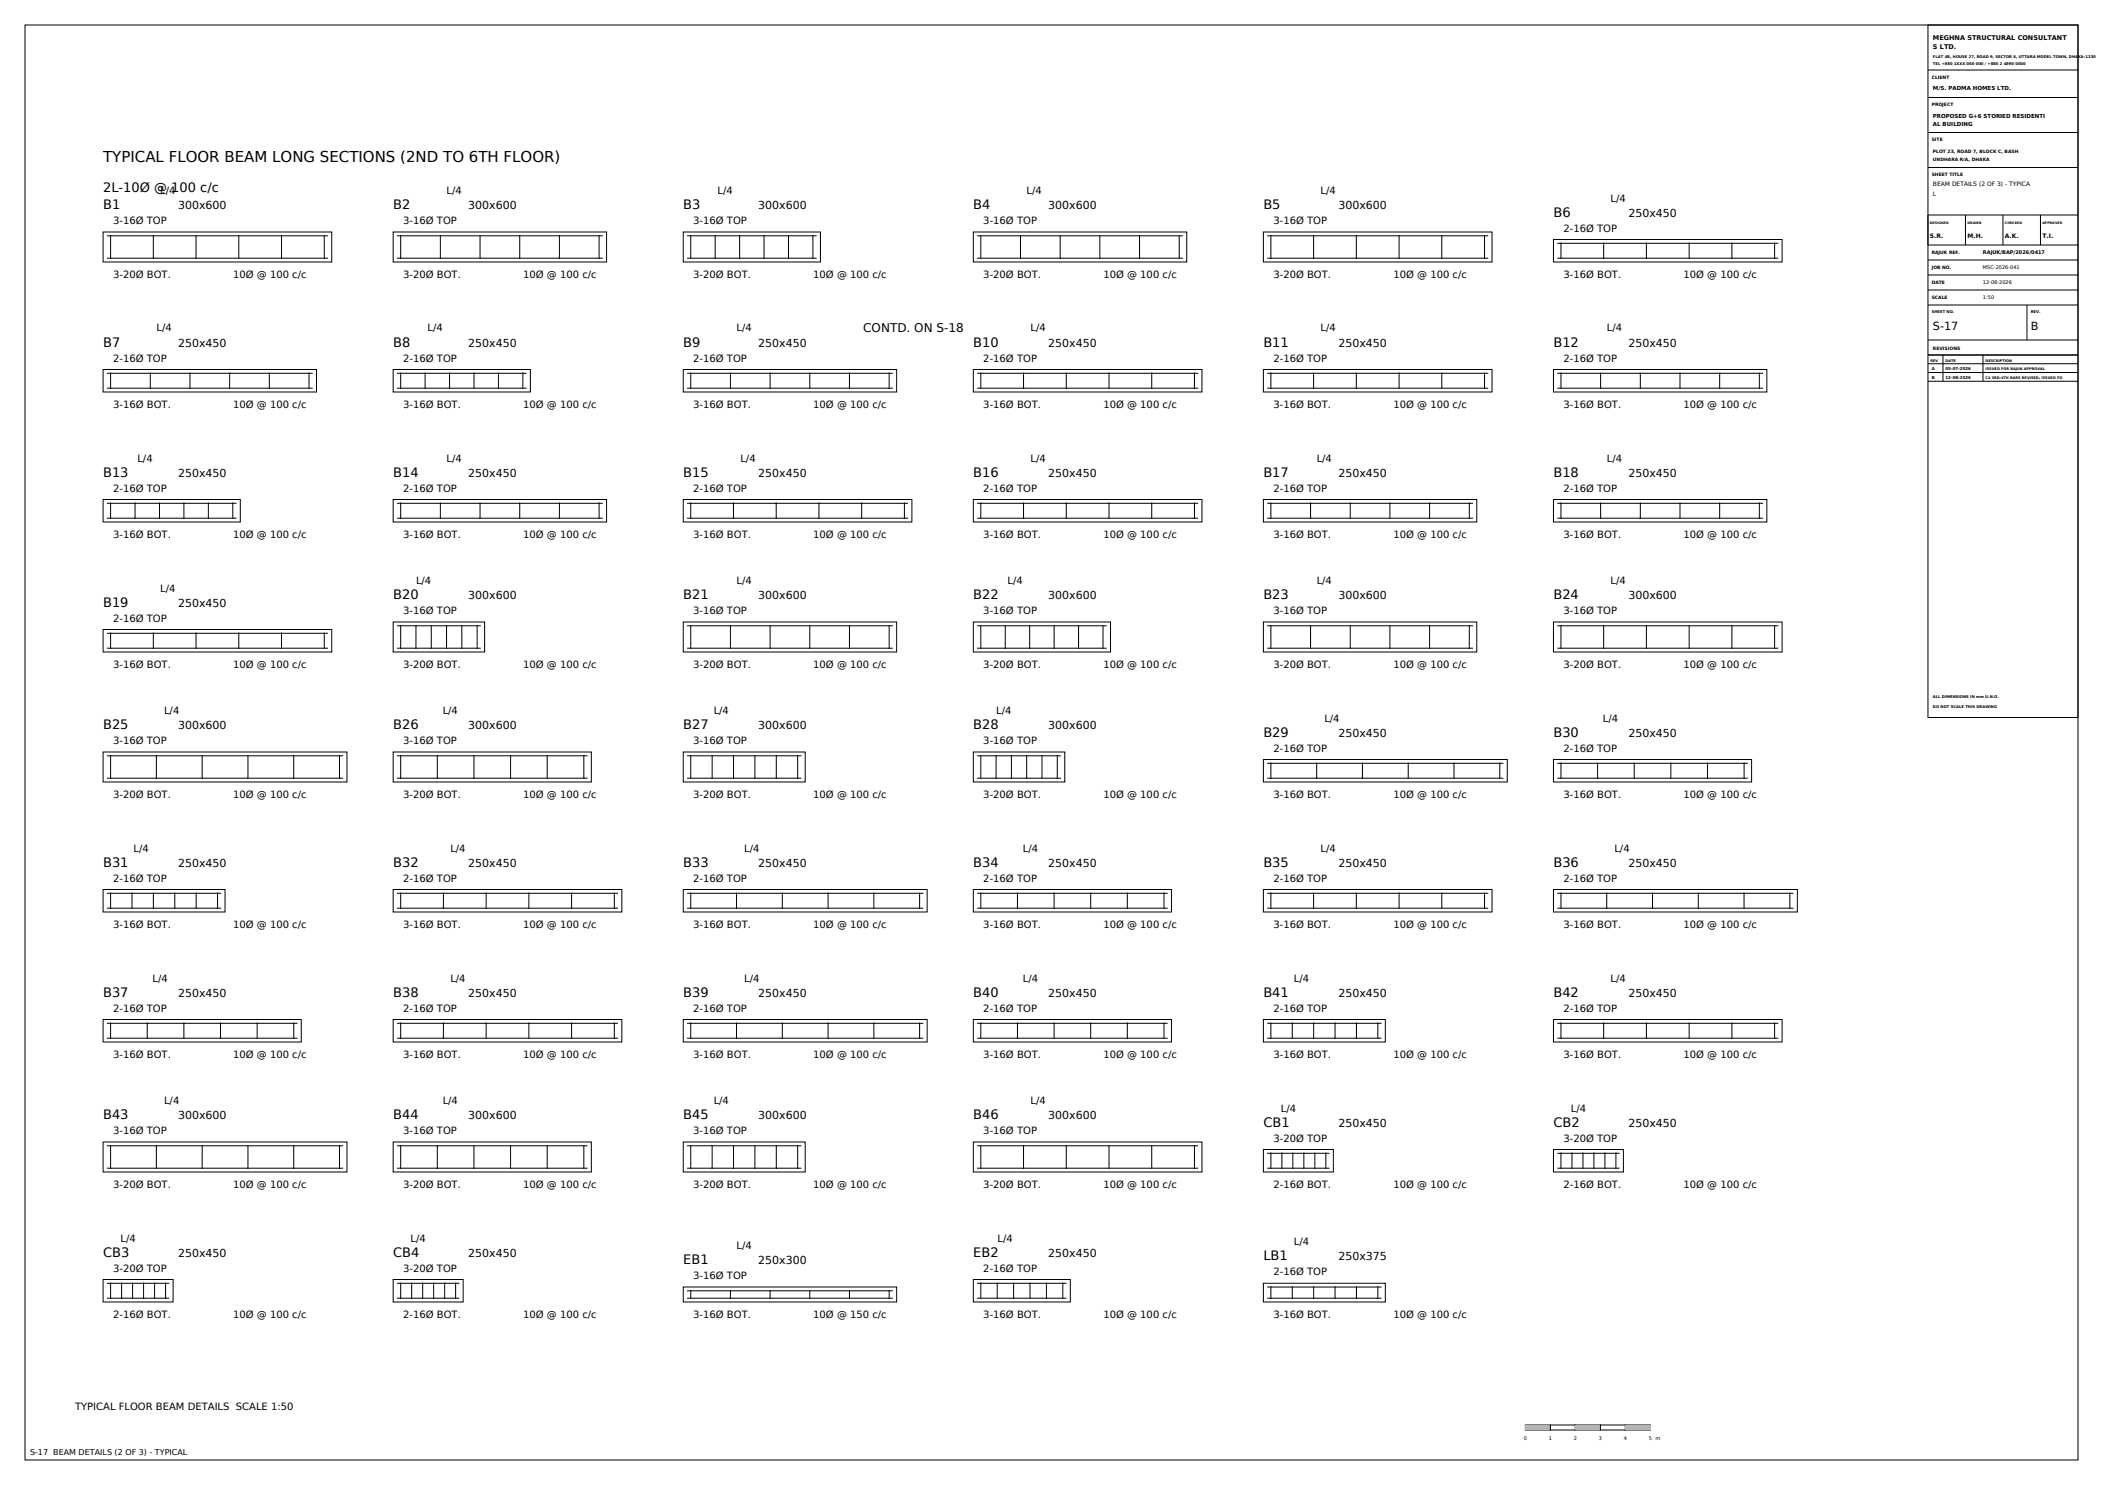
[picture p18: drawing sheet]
<svg xmlns="http://www.w3.org/2000/svg" width="841mm" height="594mm" viewBox="0 0 841 594" stroke-linecap="round" stroke-linejoin="round" font-family="sans-serif">
<defs><g id="words">
<text font-size="6" x="41.2" y="64.8">TYPICAL FLOOR BEAM LONG SECTIONS (2ND TO 6TH FLOOR)</text>
<g font-size="5.2">
<text x="41.2" y="76.8">2L-10Ø @ 100 c/c</text>
<text x="41.2" y="83.6">B1</text>
<text x="157.2" y="83.6">B2</text>
<text x="273.2" y="83.6">B3</text>
<text x="389.2" y="83.6">B4</text>
<text x="505.2" y="83.6">B5</text>
<text x="621.2" y="86.6">B6</text>
<text x="41.2" y="138.6">B7</text>
<text x="157.2" y="138.6">B8</text>
<text x="273.2" y="138.6">B9</text>
<text x="389.2" y="138.6">B10</text>
<text x="505.2" y="138.6">B11</text>
<text x="621.2" y="138.6">B12</text>
<text x="41.2" y="190.6">B13</text>
<text x="157.2" y="190.6">B14</text>
<text x="273.2" y="190.6">B15</text>
<text x="389.2" y="190.6">B16</text>
<text x="505.2" y="190.6">B17</text>
<text x="621.2" y="190.6">B18</text>
<text x="157.2" y="239.6">B20</text>
<text x="273.2" y="239.6">B21</text>
<text x="389.2" y="239.6">B22</text>
<text x="505.2" y="239.6">B23</text>
<text x="621.2" y="239.6">B24</text>
<text x="41.2" y="242.6">B19</text>
<text x="41.2" y="291.6">B25</text>
<text x="157.2" y="291.6">B26</text>
<text x="273.2" y="291.6">B27</text>
<text x="389.2" y="291.6">B28</text>
<text x="505.2" y="294.6">B29</text>
<text x="621.2" y="294.6">B30</text>
<text x="41.2" y="346.6">B31</text>
<text x="157.2" y="346.6">B32</text>
<text x="273.2" y="346.6">B33</text>
<text x="389.2" y="346.6">B34</text>
<text x="505.2" y="346.6">B35</text>
<text x="621.2" y="346.6">B36</text>
<text x="41.2" y="398.6">B37</text>
<text x="157.2" y="398.6">B38</text>
<text x="273.2" y="398.6">B39</text>
<text x="389.2" y="398.6">B40</text>
<text x="505.2" y="398.6">B41</text>
<text x="621.2" y="398.6">B42</text>
<text x="41.2" y="447.6">B43</text>
<text x="157.2" y="447.6">B44</text>
<text x="273.2" y="447.6">B45</text>
<text x="389.2" y="447.6">B46</text>
<text x="505.2" y="450.6">CB1</text>
<text x="621.2" y="450.6">CB2</text>
<text x="41.2" y="502.6">CB3</text>
<text x="157.2" y="502.6">CB4</text>
<text x="389.2" y="502.6">EB2</text>
<text x="273.2" y="505.6">EB1</text>
<text x="505.2" y="504.1">LB1</text>
</g>
<text font-size="4.8" x="345.2" y="132.8">CONTD. ON S-18</text>
<g font-size="4.5">
<text x="773" y="132">S-17</text>
<text x="812.1" y="132">B</text>
</g>
<g font-size="4.4">
<text x="71.2" y="83.6">300x600</text>
<text x="187.2" y="83.6">300x600</text>
<text x="303.2" y="83.6">300x600</text>
<text x="419.2" y="83.6">300x600</text>
<text x="535.2" y="83.6">300x600</text>
<text x="651.2" y="86.6">250x450</text>
<text x="71.2" y="138.6">250x450</text>
<text x="187.2" y="138.6">250x450</text>
<text x="303.2" y="138.6">250x450</text>
<text x="419.2" y="138.6">250x450</text>
<text x="535.2" y="138.6">250x450</text>
<text x="651.2" y="138.6">250x450</text>
<text x="71.2" y="190.6">250x450</text>
<text x="187.2" y="190.6">250x450</text>
<text x="303.2" y="190.6">250x450</text>
<text x="419.2" y="190.6">250x450</text>
<text x="535.2" y="190.6">250x450</text>
<text x="651.2" y="190.6">250x450</text>
<text x="187.2" y="239.6">300x600</text>
<text x="303.2" y="239.6">300x600</text>
<text x="419.2" y="239.6">300x600</text>
<text x="535.2" y="239.6">300x600</text>
<text x="651.2" y="239.6">300x600</text>
<text x="71.2" y="242.6">250x450</text>
<text x="71.2" y="291.6">300x600</text>
<text x="187.2" y="291.6">300x600</text>
<text x="303.2" y="291.6">300x600</text>
<text x="419.2" y="291.6">300x600</text>
<text x="535.2" y="294.6">250x450</text>
<text x="651.2" y="294.6">250x450</text>
<text x="71.2" y="346.6">250x450</text>
<text x="187.2" y="346.6">250x450</text>
<text x="303.2" y="346.6">250x450</text>
<text x="419.2" y="346.6">250x450</text>
<text x="535.2" y="346.6">250x450</text>
<text x="651.2" y="346.6">250x450</text>
<text x="71.2" y="398.6">250x450</text>
<text x="187.2" y="398.6">250x450</text>
<text x="303.2" y="398.6">250x450</text>
<text x="419.2" y="398.6">250x450</text>
<text x="535.2" y="398.6">250x450</text>
<text x="651.2" y="398.6">250x450</text>
<text x="71.2" y="447.6">300x600</text>
<text x="187.2" y="447.6">300x600</text>
<text x="303.2" y="447.6">300x600</text>
<text x="419.2" y="447.6">300x600</text>
<text x="535.2" y="450.6">250x450</text>
<text x="651.2" y="450.6">250x450</text>
<text x="71.2" y="502.6">250x450</text>
<text x="187.2" y="502.6">250x450</text>
<text x="419.2" y="502.6">250x450</text>
<text x="303.2" y="505.6">250x300</text>
<text x="535.2" y="504.1">250x375</text>
</g>
<g font-size="4">
<text x="64.1" y="77.6">L/4</text>
<text x="178.6" y="77.6">L/4</text>
<text x="286.9" y="77.6">L/4</text>
<text x="410.6" y="77.6">L/4</text>
<text x="528.1" y="77.6">L/4</text>
<text x="644.1" y="80.6">L/4</text>
<text x="45.2" y="89.6">3-16Ø TOP</text>
<text x="161.2" y="89.6">3-16Ø TOP</text>
<text x="277.2" y="89.6">3-16Ø TOP</text>
<text x="393.2" y="89.6">3-16Ø TOP</text>
<text x="509.2" y="89.6">3-16Ø TOP</text>
<text x="625.2" y="92.6">2-16Ø TOP</text>
<text x="45.2" y="111.2">3-20Ø BOT.</text>
<text x="93.2" y="111.2">10Ø @ 100 c/c</text>
<text x="161.2" y="111.2">3-20Ø BOT.</text>
<text x="209.2" y="111.2">10Ø @ 100 c/c</text>
<text x="277.2" y="111.2">3-20Ø BOT.</text>
<text x="325.2" y="111.2">10Ø @ 100 c/c</text>
<text x="393.2" y="111.2">3-20Ø BOT.</text>
<text x="441.2" y="111.2">10Ø @ 100 c/c</text>
<text x="509.2" y="111.2">3-20Ø BOT.</text>
<text x="557.2" y="111.2">10Ø @ 100 c/c</text>
<text x="625.2" y="111.2">3-16Ø BOT.</text>
<text x="673.2" y="111.2">10Ø @ 100 c/c</text>
<text x="62.6" y="132.6">L/4</text>
<text x="170.9" y="132.6">L/4</text>
<text x="294.6" y="132.6">L/4</text>
<text x="412.1" y="132.6">L/4</text>
<text x="528.1" y="132.6">L/4</text>
<text x="642.6" y="132.6">L/4</text>
<text x="45.2" y="144.6">2-16Ø TOP</text>
<text x="161.2" y="144.6">2-16Ø TOP</text>
<text x="277.2" y="144.6">2-16Ø TOP</text>
<text x="393.2" y="144.6">2-16Ø TOP</text>
<text x="509.2" y="144.6">2-16Ø TOP</text>
<text x="625.2" y="144.6">2-16Ø TOP</text>
<text x="45.2" y="163.2">3-16Ø BOT.</text>
<text x="93.2" y="163.2">10Ø @ 100 c/c</text>
<text x="161.2" y="163.2">3-16Ø BOT.</text>
<text x="209.2" y="163.2">10Ø @ 100 c/c</text>
<text x="277.2" y="163.2">3-16Ø BOT.</text>
<text x="325.2" y="163.2">10Ø @ 100 c/c</text>
<text x="393.2" y="163.2">3-16Ø BOT.</text>
<text x="441.2" y="163.2">10Ø @ 100 c/c</text>
<text x="509.2" y="163.2">3-16Ø BOT.</text>
<text x="557.2" y="163.2">10Ø @ 100 c/c</text>
<text x="625.2" y="163.2">3-16Ø BOT.</text>
<text x="673.2" y="163.2">10Ø @ 100 c/c</text>
<text x="54.9" y="184.6">L/4</text>
<text x="178.6" y="184.6">L/4</text>
<text x="296.1" y="184.6">L/4</text>
<text x="412.1" y="184.6">L/4</text>
<text x="526.6" y="184.6">L/4</text>
<text x="642.6" y="184.6">L/4</text>
<text x="45.2" y="196.6">2-16Ø TOP</text>
<text x="161.2" y="196.6">2-16Ø TOP</text>
<text x="277.2" y="196.6">2-16Ø TOP</text>
<text x="393.2" y="196.6">2-16Ø TOP</text>
<text x="509.2" y="196.6">2-16Ø TOP</text>
<text x="625.2" y="196.6">2-16Ø TOP</text>
<text x="45.2" y="215.2">3-16Ø BOT.</text>
<text x="93.2" y="215.2">10Ø @ 100 c/c</text>
<text x="161.2" y="215.2">3-16Ø BOT.</text>
<text x="209.2" y="215.2">10Ø @ 100 c/c</text>
<text x="277.2" y="215.2">3-16Ø BOT.</text>
<text x="325.2" y="215.2">10Ø @ 100 c/c</text>
<text x="393.2" y="215.2">3-16Ø BOT.</text>
<text x="441.2" y="215.2">10Ø @ 100 c/c</text>
<text x="509.2" y="215.2">3-16Ø BOT.</text>
<text x="557.2" y="215.2">10Ø @ 100 c/c</text>
<text x="625.2" y="215.2">3-16Ø BOT.</text>
<text x="673.2" y="215.2">10Ø @ 100 c/c</text>
<text x="166.4" y="233.6">L/4</text>
<text x="294.6" y="233.6">L/4</text>
<text x="402.9" y="233.6">L/4</text>
<text x="526.6" y="233.6">L/4</text>
<text x="644.1" y="233.6">L/4</text>
<text x="64.1" y="236.6">L/4</text>
<text x="161.2" y="245.6">3-16Ø TOP</text>
<text x="277.2" y="245.6">3-16Ø TOP</text>
<text x="393.2" y="245.6">3-16Ø TOP</text>
<text x="509.2" y="245.6">3-16Ø TOP</text>
<text x="625.2" y="245.6">3-16Ø TOP</text>
<text x="45.2" y="248.6">2-16Ø TOP</text>
<text x="45.2" y="267.2">3-16Ø BOT.</text>
<text x="93.2" y="267.2">10Ø @ 100 c/c</text>
<text x="161.2" y="267.2">3-20Ø BOT.</text>
<text x="209.2" y="267.2">10Ø @ 100 c/c</text>
<text x="277.2" y="267.2">3-20Ø BOT.</text>
<text x="325.2" y="267.2">10Ø @ 100 c/c</text>
<text x="393.2" y="267.2">3-20Ø BOT.</text>
<text x="441.2" y="267.2">10Ø @ 100 c/c</text>
<text x="509.2" y="267.2">3-20Ø BOT.</text>
<text x="557.2" y="267.2">10Ø @ 100 c/c</text>
<text x="625.2" y="267.2">3-20Ø BOT.</text>
<text x="673.2" y="267.2">10Ø @ 100 c/c</text>
<text x="65.6" y="285.6">L/4</text>
<text x="177" y="285.6">L/4</text>
<text x="285.4" y="285.6">L/4</text>
<text x="398.4" y="285.6">L/4</text>
<text x="529.6" y="288.6">L/4</text>
<text x="641" y="288.6">L/4</text>
<text x="45.2" y="297.6">3-16Ø TOP</text>
<text x="161.2" y="297.6">3-16Ø TOP</text>
<text x="277.2" y="297.6">3-16Ø TOP</text>
<text x="393.2" y="297.6">3-16Ø TOP</text>
<text x="509.2" y="300.6">2-16Ø TOP</text>
<text x="625.2" y="300.6">2-16Ø TOP</text>
<text x="45.2" y="319.2">3-20Ø BOT.</text>
<text x="93.2" y="319.2">10Ø @ 100 c/c</text>
<text x="161.2" y="319.2">3-20Ø BOT.</text>
<text x="209.2" y="319.2">10Ø @ 100 c/c</text>
<text x="277.2" y="319.2">3-20Ø BOT.</text>
<text x="325.2" y="319.2">10Ø @ 100 c/c</text>
<text x="393.2" y="319.2">3-20Ø BOT.</text>
<text x="441.2" y="319.2">10Ø @ 100 c/c</text>
<text x="509.2" y="319.2">3-16Ø BOT.</text>
<text x="557.2" y="319.2">10Ø @ 100 c/c</text>
<text x="625.2" y="319.2">3-16Ø BOT.</text>
<text x="673.2" y="319.2">10Ø @ 100 c/c</text>
<text x="53.4" y="340.6">L/4</text>
<text x="180.1" y="340.6">L/4</text>
<text x="297.6" y="340.6">L/4</text>
<text x="409" y="340.6">L/4</text>
<text x="528.1" y="340.6">L/4</text>
<text x="645.6" y="340.6">L/4</text>
<text x="45.2" y="352.6">2-16Ø TOP</text>
<text x="161.2" y="352.6">2-16Ø TOP</text>
<text x="277.2" y="352.6">2-16Ø TOP</text>
<text x="393.2" y="352.6">2-16Ø TOP</text>
<text x="509.2" y="352.6">2-16Ø TOP</text>
<text x="625.2" y="352.6">2-16Ø TOP</text>
<text x="45.2" y="371.2">3-16Ø BOT.</text>
<text x="93.2" y="371.2">10Ø @ 100 c/c</text>
<text x="161.2" y="371.2">3-16Ø BOT.</text>
<text x="209.2" y="371.2">10Ø @ 100 c/c</text>
<text x="277.2" y="371.2">3-16Ø BOT.</text>
<text x="325.2" y="371.2">10Ø @ 100 c/c</text>
<text x="393.2" y="371.2">3-16Ø BOT.</text>
<text x="441.2" y="371.2">10Ø @ 100 c/c</text>
<text x="509.2" y="371.2">3-16Ø BOT.</text>
<text x="557.2" y="371.2">10Ø @ 100 c/c</text>
<text x="625.2" y="371.2">3-16Ø BOT.</text>
<text x="673.2" y="371.2">10Ø @ 100 c/c</text>
<text x="61" y="392.6">L/4</text>
<text x="180.1" y="392.6">L/4</text>
<text x="297.6" y="392.6">L/4</text>
<text x="409" y="392.6">L/4</text>
<text x="517.4" y="392.6">L/4</text>
<text x="644.1" y="392.6">L/4</text>
<text x="45.2" y="404.6">2-16Ø TOP</text>
<text x="161.2" y="404.6">2-16Ø TOP</text>
<text x="277.2" y="404.6">2-16Ø TOP</text>
<text x="393.2" y="404.6">2-16Ø TOP</text>
<text x="509.2" y="404.6">2-16Ø TOP</text>
<text x="625.2" y="404.6">2-16Ø TOP</text>
<text x="45.2" y="423.2">3-16Ø BOT.</text>
<text x="93.2" y="423.2">10Ø @ 100 c/c</text>
<text x="161.2" y="423.2">3-16Ø BOT.</text>
<text x="209.2" y="423.2">10Ø @ 100 c/c</text>
<text x="277.2" y="423.2">3-16Ø BOT.</text>
<text x="325.2" y="423.2">10Ø @ 100 c/c</text>
<text x="393.2" y="423.2">3-16Ø BOT.</text>
<text x="441.2" y="423.2">10Ø @ 100 c/c</text>
<text x="509.2" y="423.2">3-16Ø BOT.</text>
<text x="557.2" y="423.2">10Ø @ 100 c/c</text>
<text x="625.2" y="423.2">3-16Ø BOT.</text>
<text x="673.2" y="423.2">10Ø @ 100 c/c</text>
<text x="65.6" y="441.6">L/4</text>
<text x="177" y="441.6">L/4</text>
<text x="285.4" y="441.6">L/4</text>
<text x="412.1" y="441.6">L/4</text>
<text x="512.2" y="444.6">L/4</text>
<text x="628.2" y="444.6">L/4</text>
<text x="45.2" y="453.6">3-16Ø TOP</text>
<text x="161.2" y="453.6">3-16Ø TOP</text>
<text x="277.2" y="453.6">3-16Ø TOP</text>
<text x="393.2" y="453.6">3-16Ø TOP</text>
<text x="509.2" y="456.6">3-20Ø TOP</text>
<text x="625.2" y="456.6">3-20Ø TOP</text>
<text x="45.2" y="475.2">3-20Ø BOT.</text>
<text x="93.2" y="475.2">10Ø @ 100 c/c</text>
<text x="161.2" y="475.2">3-20Ø BOT.</text>
<text x="209.2" y="475.2">10Ø @ 100 c/c</text>
<text x="277.2" y="475.2">3-20Ø BOT.</text>
<text x="325.2" y="475.2">10Ø @ 100 c/c</text>
<text x="393.2" y="475.2">3-20Ø BOT.</text>
<text x="441.2" y="475.2">10Ø @ 100 c/c</text>
<text x="509.2" y="475.2">2-16Ø BOT.</text>
<text x="557.2" y="475.2">10Ø @ 100 c/c</text>
<text x="625.2" y="475.2">2-16Ø BOT.</text>
<text x="673.2" y="475.2">10Ø @ 100 c/c</text>
<text x="48.2" y="496.6">L/4</text>
<text x="164.2" y="496.6">L/4</text>
<text x="398.9" y="496.6">L/4</text>
<text x="294.6" y="499.6">L/4</text>
<text x="517.4" y="498.1">L/4</text>
<text x="45.2" y="508.6">3-20Ø TOP</text>
<text x="161.2" y="508.6">3-20Ø TOP</text>
<text x="393.2" y="508.6">2-16Ø TOP</text>
<text x="277.2" y="511.6">3-16Ø TOP</text>
<text x="509.2" y="510.1">2-16Ø TOP</text>
<text x="45.2" y="527.2">2-16Ø BOT.</text>
<text x="93.2" y="527.2">10Ø @ 100 c/c</text>
<text x="161.2" y="527.2">2-16Ø BOT.</text>
<text x="209.2" y="527.2">10Ø @ 100 c/c</text>
<text x="277.2" y="527.2">3-16Ø BOT.</text>
<text x="325.2" y="527.2">10Ø @ 150 c/c</text>
<text x="393.2" y="527.2">3-16Ø BOT.</text>
<text x="441.2" y="527.2">10Ø @ 100 c/c</text>
<text x="509.2" y="527.2">3-16Ø BOT.</text>
<text x="557.2" y="527.2">10Ø @ 100 c/c</text>
<text x="30" y="564">TYPICAL FLOOR BEAM DETAILS SCALE 1:50</text>
</g>
<text font-size="3.2" x="12" y="582">S-17 BEAM DETAILS (2 OF 3) - TYPICAL</text>
<g font-size="2.6">
<text x="773" y="16">MEGHNA STRUCTURAL CONSULTANT</text>
<text x="773" y="19.5">S LTD.</text>
</g>
<g font-size="2.4">
<text x="773" y="74.5">BEAM DETAILS (2 OF 3) - TYPICA</text>
<text x="773" y="78.5">L</text>
<text x="771.8" y="95">S.R.</text>
<text x="786.8" y="95">M.H.</text>
<text x="801.8" y="95">A.K.</text>
<text x="816.8" y="95">T.I.</text>
</g>
<g font-size="2.2">
<text x="773" y="36">M/S. PADMA HOMES LTD.</text>
<text x="773" y="47">PROPOSED G+6 STORIED RESIDENTI</text>
<text x="773" y="50.5">AL BUILDING</text>
</g>
<g font-size="2">
<text x="793" y="101.5">RAJUK/BAP/2026/0417</text>
<text x="793" y="107.5">MSC-2026-041</text>
<text x="793" y="113.5">12-08-2026</text>
<text x="793" y="119.5">1:50</text>
<text x="609.4" y="576">0</text>
<text x="619.4" y="576">1</text>
<text x="629.4" y="576">2</text>
<text x="639.4" y="576">3</text>
<text x="649.4" y="576">4</text>
<text x="659.4" y="576">5 m</text>
</g>
<g font-size="1.8">
<text x="772.5" y="31.5">CLIENT</text>
<text x="772.5" y="42.5">PROJECT</text>
<text x="772.5" y="56.5">SITE</text>
<text x="773" y="61">PLOT 23, ROAD 7, BLOCK C, BASH</text>
<text x="773" y="64.5">UNDHARA R/A, DHAKA</text>
<text x="772.5" y="70.5">SHEET TITLE</text>
<text x="772.5" y="101.5">RAJUK REF.</text>
<text x="772.5" y="107.5">JOB NO.</text>
<text x="772.5" y="113.5">DATE</text>
<text x="772.5" y="119.5">SCALE</text>
<text x="773" y="140">REVISIONS</text>
</g>
<g font-size="1.6">
<text x="772.5" y="148">A</text>
<text x="778" y="148">05-07-2026</text>
<text x="772.5" y="151.5">B</text>
<text x="778" y="151.5">12-08-2026</text>
</g>
<g font-size="1.5">
<text x="773" y="23">FLAT 4B, HOUSE 27, ROAD 9, SECTOR 6, UTTARA MODEL TOWN, DHAKA-1230</text>
<text x="773" y="26">TEL +880 1XXX 000 000 / +880 2 4890 0000</text>
<text x="772.5" y="125">SHEET NO.</text>
<text x="812.1" y="125">REV.</text>
<text x="773" y="279">ALL DIMENSIONS IN mm U.N.O.</text>
<text x="773" y="283">DO NOT SCALE THIS DRAWING</text>
</g>
<g font-size="1.4">
<text x="772" y="144.6">REV</text>
<text x="778" y="144.6">DATE</text>
<text x="794" y="144.6">DESCRIPTION</text>
<text x="794" y="148">ISSUED FOR RAJUK APPROVAL</text>
<text x="794" y="151.5">C4 3RD-4TH BARS REVISED; ISSUED FO</text>
</g>
<g font-size="1.3">
<text x="771.8" y="89.5">DESIGNED</text>
<text x="786.8" y="89.5">DRAWN</text>
<text x="801.8" y="89.5">CHECKED</text>
<text x="816.8" y="89.5">APPROVED</text>
</g>
</g></defs>
<g fill="none" stroke="#000" stroke-width=".4">
<path d="M10 10h821v574h-821zM771 10h60v277h-60zM771 28h60M771 39h60M771 53h60M771 67h60M786 86v12M801 86v12M816 86v12M831 86h-60v12h60M771 104h60M771 110h60"/>
<path d="M771 116h60M771 122h60M771 136h60M810.6 122v14M771 142h60M771 145.5h60M771 149h60M771 152.5h60M777 142v10.5M793 142v10.5M610 570h10v2h-10z"/>
</g>
<path d="M610 570h10v2h-10z" fill-rule="evenodd" fill="#b8b8b8"/>
<path d="M620 570h10v2h-10zM630 570h10v2h-10z" fill="none" stroke="#000" stroke-width=".4"/>
<path d="M630 570h10v2h-10z" fill-rule="evenodd" fill="#b8b8b8"/>
<path d="M640 570h10v2h-10zM650 570h10v2h-10z" fill="none" stroke="#000" stroke-width=".4"/>
<path d="M650 570h10v2h-10z" fill-rule="evenodd" fill="#b8b8b8"/>
<g fill="none" stroke="#000" stroke-width=".4">
<path d="M41.2 92.8h91.5v12h-91.5zM42.8 94.3h88.4M44.2 94v9.6M61.3 94v9.6M78.4 94v9.6M95.5 94v9.6M112.6 94v9.6M129.7 94v9.6M157.2 92.8h85.4v12h-85.4zM158.8 94.3h82.3M160.2 94v9.6M176.1 94v9.6"/>
<path d="M192 94v9.6M207.8 94v9.6M223.7 94v9.6M239.6 94v9.6M273.2 92.8h54.9v12h-54.9zM274.8 94.3h51.8M276.2 94v9.6M286 94v9.6M295.8 94v9.6M305.6 94v9.6M315.3 94v9.6M325.1 94v9.6"/>
<path d="M389.2 92.8h85.4v12h-85.4zM390.8 94.3h82.3M392.2 94v9.6M408.1 94v9.6M424 94v9.6M439.8 94v9.6M455.7 94v9.6M471.6 94v9.6M505.2 92.8h91.5v12h-91.5zM506.8 94.3h88.4M508.2 94v9.6M525.3 94v9.6"/>
<path d="M542.4 94v9.6M559.5 94v9.6M576.6 94v9.6M593.7 94v9.6M621.2 95.8h91.5v9h-91.5zM622.8 97.3h88.4M624.2 97v6.6M641.3 97v6.6M658.4 97v6.6M675.5 97v6.6M692.6 97v6.6M709.7 97v6.6"/>
<path d="M42.8 103.3h88.4M158.8 103.3h82.3M274.8 103.3h51.8M390.8 103.3h82.3M506.8 103.3h88.4M622.8 103.3h88.4M41.2 147.8h85.4v9h-85.4zM42.8 149.3h82.3M42.8 155.3h82.3M44.2 149v6.6M60.1 149v6.6M76 149v6.6"/>
<path d="M91.8 149v6.6M107.7 149v6.6M123.6 149v6.6M157.2 147.8h54.9v9h-54.9zM158.8 149.3h51.8M158.8 155.3h51.8M160.2 149v6.6M170 149v6.6M179.8 149v6.6M189.6 149v6.6M199.3 149v6.6M209.1 149v6.6"/>
<path d="M273.2 147.8h85.4v9h-85.4zM274.8 149.3h82.3M274.8 155.3h82.3M276.2 149v6.6M292.1 149v6.6M308 149v6.6M323.8 149v6.6M339.7 149v6.6M355.6 149v6.6M389.2 147.8h91.5v9h-91.5zM390.8 149.3h88.4M390.8 155.3h88.4"/>
<path d="M392.2 149v6.6M409.3 149v6.6M426.4 149v6.6M443.5 149v6.6M460.6 149v6.6M477.7 149v6.6M505.2 147.8h91.5v9h-91.5zM506.8 149.3h88.4M506.8 155.3h88.4M508.2 149v6.6M525.3 149v6.6M542.4 149v6.6"/>
<path d="M559.5 149v6.6M576.6 149v6.6M593.7 149v6.6M621.2 147.8h85.4v9h-85.4zM622.8 149.3h82.3M622.8 155.3h82.3M624.2 149v6.6M640.1 149v6.6M656 149v6.6M671.8 149v6.6M687.7 149v6.6M703.6 149v6.6"/>
<path d="M41.2 199.8h54.9v9h-54.9zM157.2 199.8h85.4v9h-85.4zM273.2 199.8h91.5v9h-91.5zM389.2 199.8h91.5v9h-91.5zM505.2 199.8h85.4v9h-85.4zM621.2 199.8h85.4v9h-85.4zM42.8 201.3h51.8M42.8 207.3h51.8M44.2 201v6.6M54 201v6.6M63.8 201v6.6M73.6 201v6.6"/>
<path d="M83.3 201v6.6M93.1 201v6.6M158.8 201.3h82.3M158.8 207.3h82.3M160.2 201v6.6M176.1 201v6.6M192 201v6.6M207.8 201v6.6M223.7 201v6.6M239.6 201v6.6M274.8 201.3h88.4M274.8 207.3h88.4"/>
<path d="M276.2 201v6.6M293.3 201v6.6M310.4 201v6.6M327.5 201v6.6M344.6 201v6.6M361.7 201v6.6M390.8 201.3h88.4M390.8 207.3h88.4M392.2 201v6.6M409.3 201v6.6M426.4 201v6.6M443.5 201v6.6"/>
<path d="M460.6 201v6.6M477.7 201v6.6M506.8 201.3h82.3M506.8 207.3h82.3M508.2 201v6.6M524.1 201v6.6M540 201v6.6M555.8 201v6.6M571.7 201v6.6M587.6 201v6.6M622.8 201.3h82.3M622.8 207.3h82.3"/>
<path d="M624.2 201v6.6M640.1 201v6.6M656 201v6.6M671.8 201v6.6M687.7 201v6.6M703.6 201v6.6M41.2 251.8h91.5v9h-91.5zM42.8 253.3h88.4M42.8 259.3h88.4M44.2 253v6.6M61.3 253v6.6M78.4 253v6.6"/>
<path d="M95.5 253v6.6M112.6 253v6.6M129.7 253v6.6M157.2 248.8h36.6v12h-36.6zM158.8 259.3h33.5M158.8 250.3h33.5M160.2 250v9.6M166.3 250v9.6M172.5 250v9.6M178.6 250v9.6M184.7 250v9.6M190.8 250v9.6"/>
<path d="M273.2 248.8h85.4v12h-85.4zM274.8 259.3h82.3M274.8 250.3h82.3M276.2 250v9.6M292.1 250v9.6M308 250v9.6M323.8 250v9.6M339.7 250v9.6M355.6 250v9.6M389.2 248.8h54.9v12h-54.9zM390.8 259.3h51.8M390.8 250.3h51.8"/>
<path d="M392.2 250v9.6M402 250v9.6M411.8 250v9.6M421.6 250v9.6M431.3 250v9.6M441.1 250v9.6M505.2 248.8h85.4v12h-85.4zM506.8 259.3h82.3M506.8 250.3h82.3M508.2 250v9.6M524.1 250v9.6M540 250v9.6"/>
<path d="M555.8 250v9.6M571.7 250v9.6M587.6 250v9.6M621.2 248.8h91.5v12h-91.5zM622.8 259.3h88.4M622.8 250.3h88.4M624.2 250v9.6M641.3 250v9.6M658.4 250v9.6M675.5 250v9.6M692.6 250v9.6M709.7 250v9.6"/>
<path d="M41.2 300.8h97.6v12h-97.6zM42.8 302.3h94.4M42.8 311.3h94.4M44.2 302v9.6M62.5 302v9.6M80.8 302v9.6M99.2 302v9.6M117.5 302v9.6M135.8 302v9.6M157.2 300.8h79.3v12h-79.3zM158.8 302.3h76.2M158.8 311.3h76.2"/>
<path d="M160.2 302v9.6M174.9 302v9.6M189.5 302v9.6M204.2 302v9.6M218.8 302v9.6M233.5 302v9.6M273.2 300.8h48.8v12h-48.8zM274.8 302.3h45.7M274.8 311.3h45.7M276.2 302v9.6M284.8 302v9.6M293.3 302v9.6"/>
<path d="M301.9 302v9.6M310.4 302v9.6M319 302v9.6M389.2 300.8h36.6v12h-36.6zM390.8 302.3h33.5M390.8 311.3h33.5M392.2 302v9.6M398.3 302v9.6M404.5 302v9.6M410.6 302v9.6M416.7 302v9.6M422.8 302v9.6"/>
<path d="M505.2 303.8h97.6v9h-97.6zM506.8 311.3h94.4M506.8 305.3h94.4M508.2 305v6.6M526.5 305v6.6M544.8 305v6.6M563.2 305v6.6M581.5 305v6.6M599.8 305v6.6M621.2 303.8h79.3v9h-79.3zM622.8 311.3h76.2M622.8 305.3h76.2"/>
<path d="M624.2 305v6.6M638.9 305v6.6M653.5 305v6.6M668.2 305v6.6M682.8 305v6.6M697.5 305v6.6M41.2 355.8h48.8v9h-48.8zM42.8 357.3h45.7M44.2 357v6.6M52.8 357v6.6M61.3 357v6.6M69.9 357v6.6"/>
<path d="M78.4 357v6.6M87 357v6.6M157.2 355.8h91.5v9h-91.5zM158.8 357.3h88.4M160.2 357v6.6M177.3 357v6.6M194.4 357v6.6M211.5 357v6.6M228.6 357v6.6M245.7 357v6.6M273.2 355.8h97.6v9h-97.6zM274.8 357.3h94.4"/>
<path d="M276.2 357v6.6M294.5 357v6.6M312.8 357v6.6M331.2 357v6.6M349.5 357v6.6M367.8 357v6.6M389.2 355.8h79.3v9h-79.3zM390.8 357.3h76.2M392.2 357v6.6M406.9 357v6.6M421.5 357v6.6M436.2 357v6.6"/>
<path d="M450.8 357v6.6M465.5 357v6.6M505.2 355.8h91.5v9h-91.5zM506.8 357.3h88.4M508.2 357v6.6M525.3 357v6.6M542.4 357v6.6M559.5 357v6.6M576.6 357v6.6M593.7 357v6.6M621.2 355.8h97.6v9h-97.6zM622.8 357.3h94.4"/>
<path d="M624.2 357v6.6M642.5 357v6.6M660.8 357v6.6M679.2 357v6.6M697.5 357v6.6M715.8 357v6.6M42.8 363.3h45.7M158.8 363.3h88.4M274.8 363.3h94.4M390.8 363.3h76.2M506.8 363.3h88.4M622.8 363.3h94.4"/>
<path d="M41.2 407.8h79.3v9h-79.3zM42.8 409.3h76.2M42.8 415.3h76.2M44.2 409v6.6M58.9 409v6.6M73.5 409v6.6M88.2 409v6.6M102.8 409v6.6M117.5 409v6.6M157.2 407.8h91.5v9h-91.5zM158.8 409.3h88.4M158.8 415.3h88.4"/>
<path d="M160.2 409v6.6M177.3 409v6.6M194.4 409v6.6M211.5 409v6.6M228.6 409v6.6M245.7 409v6.6M273.2 407.8h97.6v9h-97.6zM274.8 409.3h94.4M274.8 415.3h94.4M276.2 409v6.6M294.5 409v6.6M312.8 409v6.6"/>
<path d="M331.2 409v6.6M349.5 409v6.6M367.8 409v6.6M389.2 407.8h79.3v9h-79.3zM390.8 409.3h76.2M390.8 415.3h76.2M392.2 409v6.6M406.9 409v6.6M421.5 409v6.6M436.2 409v6.6M450.8 409v6.6M465.5 409v6.6"/>
<path d="M505.2 407.8h48.8v9h-48.8zM506.8 409.3h45.7M506.8 415.3h45.7M508.2 409v6.6M516.8 409v6.6M525.3 409v6.6M533.9 409v6.6M542.4 409v6.6M551 409v6.6M621.2 407.8h91.5v9h-91.5zM622.8 409.3h88.4M622.8 415.3h88.4"/>
<path d="M624.2 409v6.6M641.3 409v6.6M658.4 409v6.6M675.5 409v6.6M692.6 409v6.6M709.7 409v6.6M41.2 456.8h97.6v12h-97.6zM42.8 458.3h94.4M44.2 458v9.6M62.5 458v9.6M80.8 458v9.6M99.2 458v9.6"/>
<path d="M117.5 458v9.6M135.8 458v9.6M157.2 456.8h79.3v12h-79.3zM158.8 458.3h76.2M160.2 458v9.6M174.9 458v9.6M189.5 458v9.6M204.2 458v9.6M218.8 458v9.6M233.5 458v9.6M273.2 456.8h48.8v12h-48.8zM274.8 458.3h45.7"/>
<path d="M276.2 458v9.6M284.8 458v9.6M293.3 458v9.6M301.9 458v9.6M310.4 458v9.6M319 458v9.6M389.2 456.8h91.5v12h-91.5zM390.8 458.3h88.4M392.2 458v9.6M409.3 458v9.6M426.4 458v9.6M443.5 458v9.6"/>
<path d="M460.6 458v9.6M477.7 458v9.6M505.2 459.8h28v9h-28zM621.2 459.8h28v9h-28zM42.8 467.3h94.4M158.8 467.3h76.2M274.8 467.3h45.7M390.8 467.3h88.4M506.8 467.3h24.9M506.8 461.3h24.9M508.2 461v6.6M512.6 461v6.6"/>
<path d="M517 461v6.6M521.4 461v6.6M525.8 461v6.6M530.2 461v6.6M622.8 467.3h24.9M622.8 461.3h24.9M624.2 461v6.6M628.6 461v6.6M633 461v6.6M637.4 461v6.6M641.8 461v6.6M646.2 461v6.6"/>
<path d="M41.2 511.8h28v9h-28zM42.8 513.3h24.9M42.8 519.3h24.9M44.2 513v6.6M48.6 513v6.6M53 513v6.6M57.4 513v6.6M61.8 513v6.6M66.2 513v6.6M157.2 511.8h28v9h-28zM158.8 513.3h24.9M158.8 519.3h24.9"/>
<path d="M160.2 513v6.6M164.6 513v6.6M169 513v6.6M173.4 513v6.6M177.8 513v6.6M182.2 513v6.6M273.2 514.8h85.4v6h-85.4zM274.8 519.3h82.3M274.8 516.3h82.3M276.2 516v3.6M292.1 516v3.6M308 516v3.6"/>
<path d="M323.8 516v3.6M339.7 516v3.6M355.6 516v3.6M389.2 511.8h38.8v9h-38.8zM390.8 513.3h35.7M390.8 519.3h35.7M392.2 513v6.6M398.8 513v6.6M405.3 513v6.6M411.9 513v6.6M418.5 513v6.6M425 513v6.6"/>
<path d="M505.2 513.3h48.8v7.5h-48.8zM506.8 519.3h45.7M506.8 514.8h45.7M508.2 514.5v5.1M516.8 514.5v5.1M525.3 514.5v5.1M533.9 514.5v5.1M542.4 514.5v5.1M551 514.5v5.1"/>
</g>
<use href="#words"/>
</svg>
